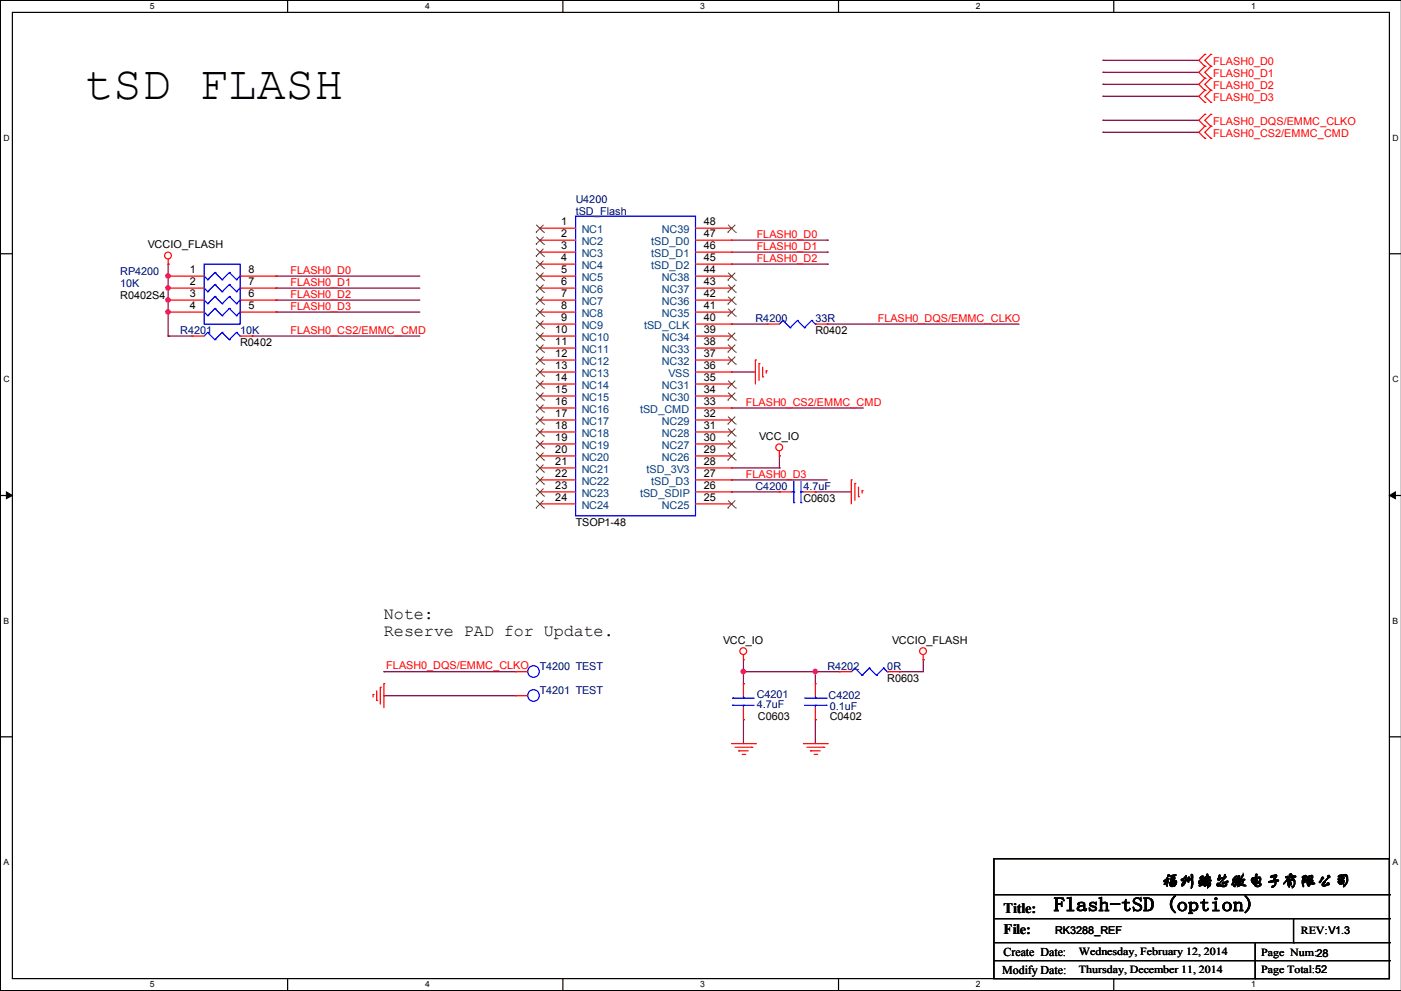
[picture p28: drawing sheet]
<svg xmlns="http://www.w3.org/2000/svg" width="297mm" height="210mm" viewBox="0 0 297 210" stroke-linecap="round" stroke-linejoin="round" font-family="sans-serif">
<defs><g id="words">
<text font-size="10.2" x="17.9" y="20.9">tSD FLASH</text>
<text font-size="4.1" x="223.4" y="193">Flash-tSD (option)</text>
<g font-size="3.6">
<text x="81.4" y="131.1">Note:</text>
<text x="81.4" y="134.7">Reserve PAD for Update.</text>
<text x="246.2" y="187.7">福州瑞芯微电子有限公司</text>
</g>
<g font-size="3">
<text x="212.7" y="193.4">Title:</text>
<text x="212.7" y="198">File:</text>
</g>
<g font-size="2.5">
<text x="212.7" y="202.5">Create Date:</text>
<text x="212.4" y="206.3">Modify Date:</text>
</g>
<g font-size="2.3" fill="#f00">
<text x="257.1" y="16.3">FLASH0_D1</text>
<text x="257.1" y="13.7">FLASH0_D0</text>
<text x="257.1" y="18.8">FLASH0_D2</text>
<text x="257.1" y="21.3">FLASH0_D3</text>
<text x="257.1" y="26.4">FLASH0_DQS/EMMC_CLKO</text>
<text x="257.1" y="29">FLASH0_CS2/EMMC_CMD</text>
<text x="160.4" y="52.9">FLASH0_D1</text>
<text x="160.4" y="50.4">FLASH0_D0</text>
<text x="61.6" y="58">FLASH0_D0</text>
<text x="160.4" y="55.5">FLASH0_D2</text>
<text x="61.6" y="65.6">FLASH0_D3</text>
<text x="61.6" y="63.1">FLASH0_D2</text>
<text x="61.6" y="60.5">FLASH0_D1</text>
<text x="61.6" y="70.7">FLASH0_CS2/EMMC_CMD</text>
<text x="186" y="68.2">FLASH0_DQS/EMMC_CLKO</text>
<text x="158.1" y="85.9">FLASH0_CS2/EMMC_CMD</text>
<text x="158.1" y="101.2">FLASH0_D3</text>
<text x="81.9" y="141.8">FLASH0_DQS/EMMC_CLKO</text>
</g>
<g font-size="2.3">
<text x="119" y="47.8">1</text>
<text x="149.2" y="47.8">48</text>
<text x="31.3" y="52.6">VCCIO_FLASH</text>
<text x="119" y="50.3">2</text>
<text x="119" y="52.8">3</text>
<text x="149.2" y="52.8">46</text>
<text x="149.2" y="50.3">47</text>
<text x="40.2" y="57.9">1</text>
<text x="52.7" y="57.9">8</text>
<text x="119" y="55.4">4</text>
<text x="119" y="57.9">5</text>
<text x="149.2" y="57.9">44</text>
<text x="149.2" y="55.4">45</text>
<text x="25.5" y="63.2">R0402S4</text>
<text x="40.2" y="60.5">2</text>
<text x="40.2" y="63">3</text>
<text x="40.2" y="65.5">4</text>
<text x="52.7" y="65.5">5</text>
<text x="52.7" y="63">6</text>
<text x="52.7" y="60.5">7</text>
<text x="119" y="60.5">6</text>
<text x="119" y="63">7</text>
<text x="119" y="65.5">8</text>
<text x="149.2" y="65.5">41</text>
<text x="149.2" y="63">42</text>
<text x="149.2" y="60.5">43</text>
<text x="117.7" y="70.6">10</text>
<text x="119" y="68.1">9</text>
<text x="149.2" y="70.6">39</text>
<text x="149.2" y="68.1">40</text>
<text x="172.8" y="70.9">R0402</text>
<text x="50.9" y="73.4">R0402</text>
<text x="117.7" y="73.2">11</text>
<text x="117.7" y="75.7">12</text>
<text x="149.2" y="75.7">37</text>
<text x="149.2" y="73.2">38</text>
<text x="117.7" y="78.2">13</text>
<text x="117.7" y="80.8">14</text>
<text x="117.7" y="83.3">15</text>
<text x="149.2" y="83.3">34</text>
<text x="149.2" y="80.8">35</text>
<text x="149.2" y="78.2">36</text>
<text x="117.7" y="85.9">16</text>
<text x="117.7" y="88.4">17</text>
<text x="149.2" y="88.4">32</text>
<text x="149.2" y="85.9">33</text>
<text x="117.7" y="90.9">18</text>
<text x="117.7" y="93.5">19</text>
<text x="149.2" y="93.5">30</text>
<text x="149.2" y="90.9">31</text>
<text x="160.9" y="93.2">VCC_IO</text>
<text x="117.7" y="96">20</text>
<text x="117.7" y="98.6">21</text>
<text x="117.7" y="101.1">22</text>
<text x="149.2" y="98.6">28</text>
<text x="149.2" y="101.1">27</text>
<text x="149.2" y="96">29</text>
<text x="117.7" y="103.6">23</text>
<text x="117.7" y="106.2">24</text>
<text x="149.2" y="106.2">25</text>
<text x="149.2" y="103.6">26</text>
<text x="170.3" y="106.4">C0603</text>
<text x="122" y="111.5">TSOP1-48</text>
<text x="153.3" y="136.4">VCC_IO</text>
<text x="189.1" y="136.4">VCCIO_FLASH</text>
<text x="188.1" y="144.5">R0603</text>
<text x="160.6" y="152.7">C0603</text>
<text x="175.9" y="152.7">C0402</text>
<text x="223.6" y="197.9">RK3288_REF</text>
<text x="275.7" y="198">REV:V1.3</text>
<text x="228.7" y="202.3">Wednesday, February 12, 2014</text>
<text x="267.3" y="202.5">Page Num:28</text>
<text x="228.7" y="206.1">Thursday, December 11, 2014</text>
<text x="267.3" y="206.1">Page Total:52</text>
</g>
<g font-size="2.3" fill="#000080">
<text x="122" y="42.9">U4200</text>
<text x="122" y="45.5">tSD_Flash</text>
<text x="25.5" y="58.2">RP4200</text>
<text x="25.5" y="60.7">10K</text>
<text x="38.2" y="70.9">R4201</text>
<text x="50.9" y="70.9">10K</text>
<text x="160.1" y="68.3">R4200</text>
<text x="172.8" y="68.3">33R</text>
<text x="160.1" y="103.9">C4200</text>
<text x="170.3" y="103.9">4.7uF</text>
<text x="114.4" y="142">T4200 TEST</text>
<text x="175.4" y="142">R4202</text>
<text x="188.1" y="142">0R</text>
<text x="114.4" y="147.1">T4201 TEST</text>
<text x="160.4" y="147.8">C4201</text>
<text x="175.6" y="148.1">C4202</text>
<text x="160.4" y="150.1">4.7uF</text>
<text x="175.9" y="150.4">0.1uF</text>
</g>
<g font-size="2.3" fill="#004080">
<text x="123.3" y="49.4">NC1</text>
<text x="123.3" y="52">NC2</text>
<text x="138" y="52">tSD_D0</text>
<text x="140.3" y="49.4">NC39</text>
<text x="123.3" y="54.5">NC3</text>
<text x="123.3" y="57.1">NC4</text>
<text x="123.3" y="59.6">NC5</text>
<text x="138" y="57.1">tSD_D2</text>
<text x="138" y="54.5">tSD_D1</text>
<text x="140.3" y="59.6">NC38</text>
<text x="123.3" y="62.1">NC6</text>
<text x="123.3" y="64.7">NC7</text>
<text x="140.3" y="64.7">NC36</text>
<text x="140.3" y="62.1">NC37</text>
<text x="123.3" y="67.2">NC8</text>
<text x="123.3" y="69.8">NC9</text>
<text x="136.5" y="69.8">tSD_CLK</text>
<text x="140.3" y="67.2">NC35</text>
<text x="123.3" y="72.3">NC10</text>
<text x="123.3" y="74.8">NC11</text>
<text x="123.3" y="77.4">NC12</text>
<text x="140.3" y="77.4">NC32</text>
<text x="140.3" y="74.8">NC33</text>
<text x="140.3" y="72.3">NC34</text>
<text x="123.3" y="79.9">NC13</text>
<text x="123.3" y="82.5">NC14</text>
<text x="140.3" y="82.5">NC31</text>
<text x="141.7" y="79.9">VSS</text>
<text x="123.3" y="85">NC15</text>
<text x="123.3" y="87.5">NC16</text>
<text x="135.6" y="87.5">tSD_CMD</text>
<text x="140.3" y="85">NC30</text>
<text x="123.3" y="90.1">NC17</text>
<text x="123.3" y="92.6">NC18</text>
<text x="123.3" y="95.2">NC19</text>
<text x="140.3" y="95.2">NC27</text>
<text x="140.3" y="92.6">NC28</text>
<text x="140.3" y="90.1">NC29</text>
<text x="123.3" y="97.7">NC20</text>
<text x="123.3" y="100.2">NC21</text>
<text x="137" y="100.2">tSD_3V3</text>
<text x="140.3" y="97.7">NC26</text>
<text x="123.3" y="102.8">NC22</text>
<text x="123.3" y="105.3">NC23</text>
<text x="123.3" y="107.9">NC24</text>
<text x="135.6" y="105.3">tSD_SDIP</text>
<text x="138" y="102.8">tSD_D3</text>
<text x="140.3" y="107.9">NC25</text>
</g>
<g font-size="1.8">
<text x="31.8" y="1.9">5</text>
<text x="90.1" y="1.9">4</text>
<text x="148.4" y="1.9">3</text>
<text x="206.8" y="1.9">2</text>
<text x="265.2" y="1.9">1</text>
<text x=".8" y="29.8">D</text>
<text x="295.2" y="29.8">D</text>
<text x=".8" y="80.9">C</text>
<text x="295.2" y="80.9">C</text>
<text x=".8" y="132.2">B</text>
<text x="295.2" y="132.2">B</text>
<text x=".8" y="183.3">A</text>
<text x="295.2" y="183.3">A</text>
<text x="31.8" y="209.2">5</text>
<text x="90.1" y="209.2">4</text>
<text x="148.4" y="209.2">3</text>
<text x="206.8" y="209.2">2</text>
<text x="265.2" y="209.2">1</text>
</g>
</g></defs>
<path d="M2.6 2.6h291.9v204.7h-291.9zM297 .1h-296.9v209.8h296.9" fill="none" stroke="#000" stroke-width=".25"/>
<g fill="#fff">
<path d="M31.7 .3h1.1v2.1h-1.1z"/>
<path d="M31.7 207.6h1.1v2h-1.1z"/>
</g>
<path d="M61 .1v2.5M61 207.3v2.6" fill="none" stroke="#000" stroke-width=".25"/>
<g fill="#fff">
<path d="M90.1 .3h1v2.1h-1z"/>
<path d="M90.1 207.6h1v2h-1z"/>
</g>
<path d="M119.3 .1v2.5M119.3 207.3v2.6" fill="none" stroke="#000" stroke-width=".25"/>
<g fill="#fff">
<path d="M148.4 .3h1v2.1h-1z"/>
<path d="M148.4 207.6h1v2h-1z"/>
</g>
<path d="M177.7 .1v2.5M177.7 207.3v2.6" fill="none" stroke="#000" stroke-width=".25"/>
<g fill="#fff">
<path d="M206.8 .3h1.1v2.1h-1.1z"/>
<path d="M206.8 207.6h1.1v2h-1.1z"/>
</g>
<path d="M236.1 .1v2.5M236.1 207.3v2.6" fill="none" stroke="#000" stroke-width=".25"/>
<g fill="#fff">
<path d="M265.2 .3h1v2.1h-1z"/>
<path d="M265.2 207.6h1v2h-1z"/>
<path d="M.8 28.2h1.2v2h-1.2z"/>
<path d="M295.1 28.2h1.3v2h-1.3z"/>
<path d="M.8 79.3h1.2v2.1h-1.2z"/>
<path d="M295.1 79.3h1.3v2.1h-1.3z"/>
</g>
<path d="M.1 53.8h2.5M294.5 53.8h2.5" fill="none" stroke="#000" stroke-width=".25"/>
<g fill="#fff">
<path d="M.8 130.6h1.1v2h-1.1z"/>
<path d="M295.1 130.6h1.2v2h-1.2z"/>
</g>
<path d="M.1 105h2.5M294.5 105h2.5" fill="none" stroke="#000" stroke-width=".25"/>
<path d="M1.4 104.2l1.2 .8-1.2 .7zM294.5 105l1.2-.8v1.5z" fill="#000" stroke="#000" stroke-width=".21"/>
<g fill="#fff">
<path d="M.8 181.7h1.1v2h-1.1z"/>
<path d="M295.1 181.7h1.1v2h-1.1z"/>
</g>
<g fill="none" stroke="#000" stroke-width=".25">
<path d="M.1 156.1h2.5M294.5 156.1h2.5M210.7 181.9h83.8v25.4h-83.8zM210.7 189.6h83.8M210.7 194.6h83.8M210.7 199.7h83.8M266 199.7v7.6M274.2 199.7h.1M274.2 194.6v5.1M294.5 189.6h.1M294.5 194.6h.1M294.5 199.7h.1"/>
<path d="M210.7 203.5h83.8M266 207.3h.1M294.5 203.5h.1"/>
</g>
<g fill="none" stroke="#800040" stroke-width=".25">
<path d="M233.8 17.9h.1M233.8 12.8h.1M233.8 15.3h.1M233.8 17.9h20.3M233.8 12.8h20.3M233.8 15.3h20.3M233.8 20.4h.1M233.8 25.5h.1M233.8 28h.1M233.8 20.4h20.3M233.8 25.5h20.3M233.8 28h20.3"/>
<path d="M35.6 58.5h.1M35.6 56h.1M35.6 56v15.2M58.5 58.5h.1M58.5 58.5h30.5M155 53.4h20.3M155 56h20.3M155 50.9h20.3M175.3 53.4h.1M175.3 56h.1M175.3 50.9h.1M35.6 61h.1"/>
<path d="M35.6 71.2h.1M35.6 63.6h.1M35.6 71.2h5.1M53.4 71.2h.1M53.4 71.2h35.6M58.5 66.1h.1M58.5 63.6h.1M58.5 61h.1M58.5 66.1h30.5M58.5 63.6h30.5M58.5 61h30.5M155 78.8h.1"/>
<path d="M155 68.7h.1M155 78.8h5.1M155 68.7h7.6M175.3 68.7h.1M175.3 68.7h40.7M155 86.4h.1M155 86.4h28M155 99.1h10.2M165.2 99.1h.1M165.2 96.6h.1M165.2 96.6v2.5M155 101.7h.1"/>
<path d="M155 104.2h.1M155 104.2h10.2M155 101.7h20.3M172.8 104.2h.1M172.8 104.2h7.6M157.6 139.8v5.1M195.7 139.8h.1M195.7 139.8v2.5h-5.1M81.4 147.4h.1M81.4 142.3h.1M81.4 147.4h27.9M81.4 142.3h27.9"/>
<path d="M157.6 152.5h.1M157.6 142.3h.1M157.6 144.9h.1M157.6 142.3h20.3M157.6 152.5v5.1M172.8 152.5h.1M172.8 142.3h.1M172.8 142.3v2.6M172.8 152.5v5.1M190.6 142.3h.1"/>
</g>
<g fill="#f0f" stroke="#f0f" stroke-width=".25">
<circle cx="172.8" cy="142.3" r=".47"/>
<circle cx="157.5" cy="142.3" r=".47"/>
<circle cx="35.6" cy="61" r=".47"/>
<circle cx="35.6" cy="58.5" r=".47"/>
<circle cx="35.6" cy="66.1" r=".47"/>
<circle cx="35.6" cy="63.5" r=".47"/>
</g>
<g fill="none" stroke="#f00" stroke-width=".25">
<path d="M255.4 14.1h.1M255.4 16.6h.1M255.4 19.1h.1M255.4 11.5h.1M255.4 14.1l-1.3 1.2 1.3 1.3M255.4 16.6l-1.3 1.3 1.3 1.2M255.4 19.1l-1.3 1.3 1.3 1.3M255.4 11.5l-1.3 1.3 1.3 1.3M256.6 16.6h.1M256.6 14.1h.1M256.6 19.1h.1M256.6 11.5h.1"/>
<path d="M256.6 14.1l-1.2 1.2 1.2 1.3M256.6 16.6l-1.2 1.3 1.2 1.2M256.6 19.1l-1.2 1.3 1.2 1.3M256.6 11.5l-1.2 1.3 1.2 1.3M255.4 21.7h.1M255.4 24.2h.1M255.4 26.8h.1M255.4 29.3h.1M255.4 24.2l-1.3 1.3 1.3 1.3M255.4 26.8l-1.3 1.2 1.3 1.3M256.6 21.7h.1M256.6 26.8h.1"/>
<path d="M256.6 24.2h.1M256.6 29.3h.1M256.6 24.2l-1.2 1.3 1.2 1.3M256.6 26.8l-1.2 1.2 1.2 1.3M35.6 56h.1M35.6 58.5h.1M35.6 54.9v1.1M35.6 58.5h7.7M50.9 58.5h7.6M58.5 58.5h.1M114.4 48.3h.1M114.4 50.9h.1"/>
<path d="M114.4 53.4h.1M114.4 56h.1M114.4 58.5h.1M114.4 58.5h7.6M114.4 56h7.6M114.4 53.4h7.6M114.4 50.9h7.6M114.4 48.3h7.6M147.4 58.5h7.6M147.4 56h7.6M147.4 53.4h7.6M147.4 50.9h7.6"/>
<path d="M147.4 48.3h7.6M155 58.5h.1M155 56h.1M155 53.4h.1M155 50.9h.1M155 48.3h.1M35.6 61h.1M35.6 63.6h.1M35.6 66.1h.1M35.6 61h7.7M35.6 63.6h7.7M35.6 66.1h7.7"/>
<path d="M40.7 71.2h.1M40.7 71.2h2.6M50.9 61h7.6M50.9 63.6h7.6M50.9 66.1h7.6M50.9 71.2h2.5M53.4 71.2h.1M58.5 66.1h.1M58.5 63.6h.1M58.5 61h.1M114.4 61h.1M114.4 63.6h.1"/>
<path d="M114.4 66.1h.1M114.4 68.7h.1M114.4 71.2h.1M114.4 73.7h.1M114.4 76.3h.1M114.4 78.8h.1M114.4 68.7h7.6M114.4 61h7.6M114.4 63.6h7.6M114.4 66.1h7.6M114.4 71.2h7.6M114.4 78.8h7.6"/>
<path d="M114.4 76.3h7.6M114.4 73.7h7.6M147.4 68.7h7.6M147.4 61h7.6M147.4 63.6h7.6M147.4 66.1h7.6M147.4 71.2h7.6M147.4 78.8h7.6M147.4 76.3h7.6M147.4 73.7h7.6M155 78.8h.1M155 76.3h.1"/>
<path d="M155 73.7h.1M155 71.2h.1M155 68.7h.1M155 66.1h.1M155 63.6h.1M155 61h.1M160.1 76.3h.1M160.1 76.3v5.1M160.9 77h.1M160.9 77v3.6M161.6 79.8h.1M161.6 77.8v2"/>
<path d="M162.4 78.6h.1M162.4 78.6v.5M162.6 68.7h.1M162.6 68.7h2.6M172.8 68.7h2.5M175.3 68.7h.1M114.4 81.4h.1M114.4 83.9h.1M114.4 86.4h.1M114.4 89h.1M114.4 91.5h.1M114.4 94.1h.1"/>
<path d="M114.4 96.6h.1M114.4 99.1h.1M114.4 99.1h7.6M114.4 96.6h7.6M114.4 94.1h7.6M114.4 91.5h7.6M114.4 89h7.6M114.4 86.4h7.6M114.4 83.9h7.6M114.4 81.4h7.6M147.4 99.1h7.6M147.4 96.6h7.6"/>
<path d="M147.4 94.1h7.6M147.4 91.5h7.6M147.4 89h7.6M147.4 86.4h7.6M147.4 83.9h7.6M147.4 81.4h7.6M155 99.1h.1M155 96.6h.1M155 94.1h.1M155 91.5h.1M155 89h.1M155 86.4h.1"/>
<path d="M155 83.9h.1M155 81.4h.1M165.2 96.6h.1M165.2 95.6v1M114.4 101.7h.1M114.4 104.2h.1M114.4 106.8h.1M114.4 104.2h7.6M114.4 106.8h7.6M114.4 101.7h7.6M147.4 104.2h7.6M147.4 106.8h7.6"/>
<path d="M147.4 101.7h7.6M155 106.8h.1M155 104.2h.1M155 101.7h.1M165.2 104.2h.1M165.2 104.2h2.5M170.3 104.2h2.5M172.8 104.2h.1M180.4 101.7h.1M180.4 101.7v5.1M181.2 102.4h.1M181.2 102.4v3.6"/>
<path d="M181.9 105.2h.1M181.9 103.2v2M182.7 104h.1M182.7 104v.5M157.6 139.8h.1M157.6 138.8v1M195.7 139.8h.1M195.7 138.8v1M79.1 147.2h.1M79.1 147.2v.5M79.8 148.4h.1M79.8 146.4v2"/>
<path d="M80.6 145.6h.1M80.6 145.6v3.6M81.4 144.9h.1M81.4 144.9v5M109.3 142.3h.1M109.3 147.4h.1M109.3 142.3h2.5M109.3 147.4h2.5M155 157.6h5.1M155.8 158.3h3.5M156.5 159.1h.1M156.5 159.1h2.1"/>
<path d="M157.3 159.9h.5M157.6 152.5h.1M157.6 144.9h.1M157.6 144.9v2.5M157.6 149.9v2.6M157.8 159.9h.1M159.3 158.3h.1M160.1 157.6h.1M170.3 157.6h5M171 158.3h3.6M171.8 159.1h.1M171.8 159.1h2"/>
<path d="M172.6 159.9h.5M172.8 144.9h.1M172.8 152.5h.1M172.8 144.9v2.5M172.8 149.9v2.6M173.1 159.9h.1M174.6 158.3h.1M175.3 157.6h.1M177.9 142.3h.1M177.9 142.3h2.5M188 142.3h2.6M190.6 142.3h.1"/>
<circle cx="35.6" cy="54.1" r=".72"/>
<circle cx="165.1" cy="94.8" r=".72"/>
<circle cx="157.5" cy="138" r=".72"/>
<circle cx="195.6" cy="138" r=".72"/>
</g>
<g fill="none" stroke="#00f" stroke-width=".25">
<path d="M43.3 56h7.6v12.7h-7.6zM43.3 58.5l.7 .8M44 59.3h.1M45.6 57.7h.1M45.6 57.7l-1.6 1.6M45.6 57.7l1.5 1.6M47.1 59.3h.1M48.6 57.7h.1M48.6 57.7l-1.5 1.6M48.6 57.7l1.5 1.6M50.1 59.3h.1M50.9 58.5h.1"/>
<path d="M50.9 58.5l-.8 .8M122 45.8h25.4v63.5h-25.4zM43.3 61l.7 .8M43.3 63.6l.7 .7M43.3 66.1l.7 .8M44 61.8h.1M44 64.3h.1M44 66.9h.1M44 70.4h.1M44 70.4l-.7 .8M44 70.4l1.6 1.6M45.6 60.3h.1"/>
<path d="M45.6 62.8h.1M45.6 65.4h.1M45.6 72h.1M45.6 60.3l-1.6 1.5M45.6 60.3l1.5 1.5M45.6 62.8l-1.6 1.5M45.6 62.8l1.5 1.5M45.6 65.4l-1.6 1.5M45.6 65.4l1.5 1.5M47.1 61.8h.1M47.1 64.3h.1M47.1 66.9h.1"/>
<path d="M47.1 70.4h.1M47.1 70.4l-1.5 1.6M47.1 70.4l1.5 1.6M48.6 60.3h.1M48.6 62.8h.1M48.6 65.4h.1M48.6 72h.1M48.6 60.3l-1.5 1.5M48.6 60.3l1.5 1.5M48.6 62.8l-1.5 1.5M48.6 62.8l1.5 1.5M48.6 65.4l-1.5 1.5"/>
<path d="M48.6 65.4l1.5 1.5M50.1 61.8h.1M50.1 64.3h.1M50.1 66.9h.1M50.1 70.4h.1M50.1 70.4l.8 .8M50.1 70.4l-1.5 1.6M50.9 61h.1M50.9 63.6h.1M50.9 66.1h.1M50.9 71.2h.1M50.9 61l-.8 .8"/>
<path d="M50.9 63.6l-.8 .7M50.9 66.1l-.8 .8M165.9 67.9h.1M165.9 67.9l-.7 .8M165.9 67.9l1.6 1.5M167.5 69.4h.1M169 67.9h.1M169 67.9l-1.5 1.5M169 67.9l1.5 1.5M170.5 69.4h.1M172 67.9h.1M172 67.9l-1.5 1.5"/>
<path d="M172 67.9l.8 .8M172.8 68.7h.1M167.7 104.2h.5M168.2 106.5h.1M168.2 104.2h.1M168.2 101.9v4.6M169.8 104.2h.1M169.8 106.5h.1M169.8 104.2h.5M169.8 101.9v4.6M155.3 147.9h.1M155.3 149.4h.1"/>
<path d="M155.3 147.9h4.6M155.3 149.4h4.6M157.6 149.4h.1M157.6 147.9h.1M157.6 147.4v.5M157.6 149.4v.5M170.5 147.9h4.6M170.5 149.4h4.6M172.8 147.9h.1M172.8 149.4h.1M172.8 147.4v.5M172.8 149.4v.5"/>
<path d="M175.1 149.4h.1M175.1 147.9h.1M181.2 141.6h.1M181.2 141.6l-.8 .7M181.2 141.6l1.5 1.5M182.7 143.1h.1M184.2 141.6h.1M184.2 141.6l-1.5 1.5M184.2 141.6l1.6 1.5M185.8 143.1h.1M187.3 141.6h.1M187.3 141.6l-1.5 1.5"/>
<path d="M187.3 141.6l.7 .7M188 142.3h.1"/>
<circle cx="113.1" cy="147.4" r="1.23"/>
<circle cx="113.1" cy="142.3" r="1.23"/>
</g>
<g fill="none" stroke="#804000" stroke-width=".21">
<path d="M113.6 49.2h.1M113.6 51.8h.1M113.6 54.3h.1M113.6 56.9h.1M113.6 59.4h.1M113.7 47.6l1.6 1.6M113.7 50.2l1.6 1.6M113.7 52.7l1.6 1.6M113.7 55.2l1.6 1.7M113.7 57.8l1.6 1.6M115.2 47.6l-1.6 1.6M115.2 50.2l-1.6 1.6"/>
<path d="M115.2 52.7l-1.6 1.6M115.2 55.2l-1.6 1.7M115.2 57.8l-1.6 1.6M115.3 49.2h.1M115.3 51.8h.1M115.3 54.3h.1M115.3 56.9h.1M115.3 59.4h.1M154.2 59.4h.1M154.2 49.2h.1M154.3 57.8l1.6 1.6M154.3 47.6l1.6 1.6"/>
<path d="M155.8 57.8l-1.6 1.6M155.8 47.6l-1.6 1.6M155.9 59.4h.1M155.9 49.2h.1M113.6 61.9h.1M113.6 64.5h.1M113.6 67h.1M113.6 69.6h.1M113.6 72.1h.1M113.6 74.6h.1M113.6 77.2h.1M113.6 79.7h.1"/>
<path d="M113.7 60.3l1.6 1.6M113.7 62.9l1.6 1.6M113.7 65.4l1.6 1.6M113.7 67.9l1.6 1.7M113.7 70.5l1.6 1.6M113.7 73l1.6 1.6M113.7 75.6l1.6 1.6M113.7 78.1l1.6 1.6M115.2 60.3l-1.6 1.6M115.2 62.9l-1.6 1.6M115.2 65.4l-1.6 1.6M115.2 67.9l-1.6 1.7"/>
<path d="M115.2 70.5l-1.6 1.6M115.2 73l-1.6 1.6M115.2 75.6l-1.6 1.6M115.2 78.1l-1.6 1.6M115.3 61.9h.1M115.3 64.5h.1M115.3 67h.1M115.3 69.6h.1M115.3 72.1h.1M115.3 74.6h.1M115.3 77.2h.1M115.3 79.7h.1"/>
<path d="M154.2 77.2h.1M154.2 74.6h.1M154.2 72.1h.1M154.2 67h.1M154.2 64.5h.1M154.2 61.9h.1M154.3 75.6l1.6 1.6M154.3 73l1.6 1.6M154.3 70.5l1.6 1.6M154.3 65.4l1.6 1.6M154.3 62.9l1.6 1.6M154.3 60.3l1.6 1.6"/>
<path d="M155.8 75.6l-1.6 1.6M155.8 73l-1.6 1.6M155.8 70.5l-1.6 1.6M155.8 65.4l-1.6 1.6M155.8 62.9l-1.6 1.6M155.8 60.3l-1.6 1.6M155.9 77.2h.1M155.9 74.6h.1M155.9 72.1h.1M155.9 67h.1M155.9 64.5h.1M155.9 61.9h.1"/>
<path d="M113.6 82.3h.1M113.6 84.8h.1M113.6 87.3h.1M113.6 89.9h.1M113.6 92.4h.1M113.6 95h.1M113.6 97.5h.1M113.7 80.6l1.6 1.7M113.7 83.2l1.6 1.6M113.7 85.7l1.6 1.6M113.7 88.3l1.6 1.6M113.7 90.8l1.6 1.6"/>
<path d="M113.7 93.3l1.6 1.7M113.7 95.9l1.6 1.6M113.7 98.4l1.6 1.6M115.2 98.4l-1.6 1.6M115.2 88.3l-1.6 1.6M115.2 80.6l-1.6 1.7M115.2 83.2l-1.6 1.6M115.2 85.7l-1.6 1.6M115.2 90.8l-1.6 1.6M115.2 93.3l-1.6 1.7M115.2 95.9l-1.6 1.6M115.3 82.3h.1"/>
<path d="M115.3 84.8h.1M115.3 87.3h.1M115.3 89.9h.1M115.3 92.4h.1M115.3 95h.1M115.3 97.5h.1M154.2 97.5h.1M154.2 95h.1M154.2 92.4h.1M154.2 89.9h.1M154.2 84.8h.1M154.2 82.3h.1"/>
<path d="M154.3 95.9l1.6 1.6M154.3 93.3l1.6 1.7M154.3 90.8l1.6 1.6M154.3 88.3l1.6 1.6M154.3 83.2l1.6 1.6M154.3 80.6l1.6 1.7M155.8 95.9l-1.6 1.6M155.8 93.3l-1.6 1.7M155.8 90.8l-1.6 1.6M155.8 88.3l-1.6 1.6M155.8 83.2l-1.6 1.6M155.8 80.6l-1.6 1.7"/>
<path d="M155.9 97.5h.1M155.9 95h.1M155.9 92.4h.1M155.9 89.9h.1M155.9 84.8h.1M155.9 82.3h.1M113.6 100h.1M113.6 102.6h.1M113.6 105.1h.1M113.6 107.7h.1M113.7 101l1.6 1.6M113.7 103.5l1.6 1.6"/>
<path d="M113.7 106l1.6 1.7M115.2 103.5l-1.6 1.6M115.2 101l-1.6 1.6M115.2 106l-1.6 1.7M115.3 100h.1M115.3 102.6h.1M115.3 105.1h.1M115.3 107.7h.1M154.2 107.7h.1M154.3 106l1.6 1.7M155.8 106l-1.6 1.7M155.9 107.7h.1"/>
</g>
<use href="#words"/>
</svg>
